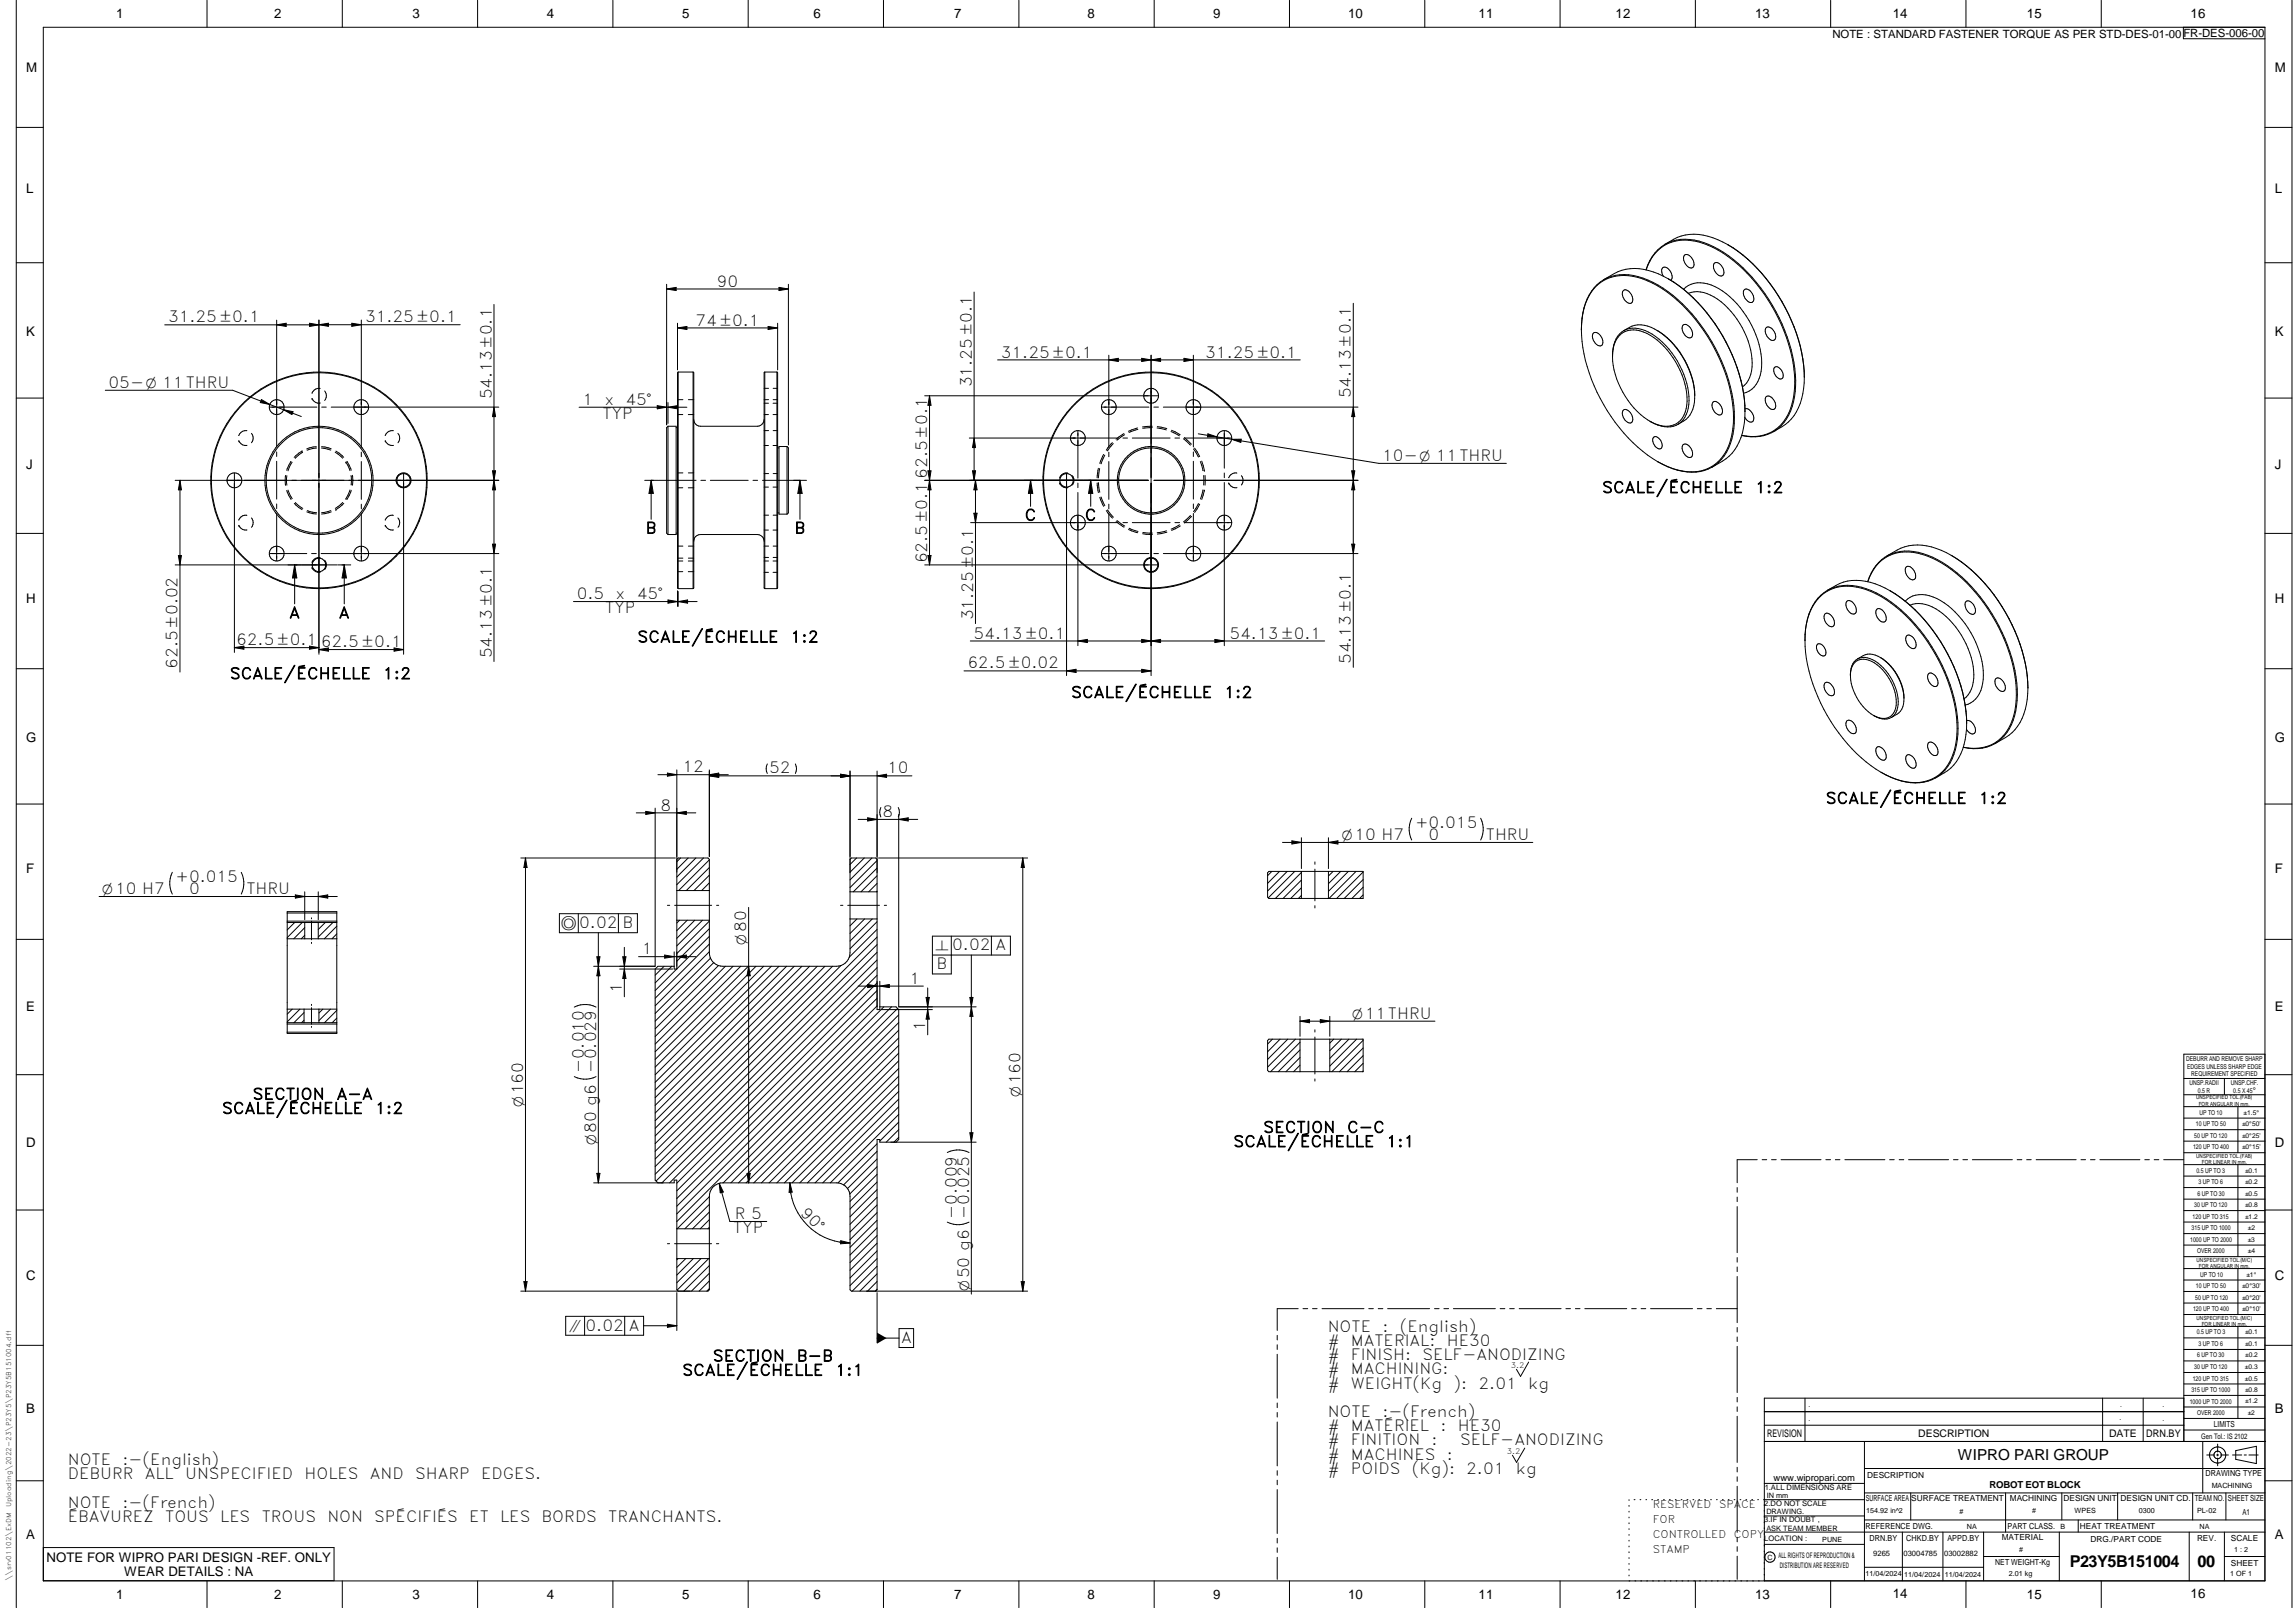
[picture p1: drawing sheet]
<svg xmlns="http://www.w3.org/2000/svg" width="848mm" height="594mm" viewBox="0 0 848 594" stroke-linecap="round" stroke-linejoin="round" font-family="sans-serif">
<defs><g id="words">
<g font-size="6">
<text x="764.8" y="578.9">P23Y5B151004</text>
<text x="812.1" y="578.9">00</text>
</g>
<g font-size="5.7">
<text x="264.9" y="105.9">90</text>
<text x="62.1" y="119.1">31.25±0.1</text>
<text x="134.9" y="119.1">31.25±0.1</text>
<text x="257" y="120.3">74±0.1</text>
<text x="369.9" y="132.1">31.25±0.1</text>
<text x="445.4" y="132.1">31.25±0.1</text>
<text x="40.1" y="143.3">05-O 11THRU</text>
<text x="359.1" y="143" transform="rotate(-90 359.1 143)">31.25±0.1</text>
<text x="181.7" y="147.6" transform="rotate(-90 181.7 147.6)">54.13±0.1</text>
<text x="215.2" y="149.6">1</text>
<text x="223.3" y="149.6">x</text>
<text x="231.1" y="149.6">45°</text>
<text x="499.2" y="147.2" transform="rotate(-90 499.2 147.2)">54.13±0.1</text>
<text x="222.7" y="154.8">TYP</text>
<text x="510.8" y="170.3">10-O 11THRU</text>
<text x="342.6" y="176.8" transform="rotate(-90 342.6 176.8)">62.5±0.1</text>
<text x="592" y="182.1">SCALE/ÉCHELLE</text>
<text x="648.6" y="182.1">1:2</text>
<text x="238.6" y="197.1">B</text>
<text x="293.6" y="197.1">B</text>
<text x="378.7" y="192.3">C</text>
<text x="400.9" y="192.3">C</text>
<text x="342.6" y="208.1" transform="rotate(-90 342.6 208.1)">62.5±0.1</text>
<text x="213.1" y="221.4">0.5</text>
<text x="227.5" y="221.4">x</text>
<text x="235.3" y="221.4">45°</text>
<text x="223.7" y="226.7">TYP</text>
<text x="106.8" y="228.4">A</text>
<text x="125.2" y="228.4">A</text>
<text x="359.6" y="229.2" transform="rotate(-90 359.6 229.2)">31.25±0.1</text>
<text x="87.3" y="238.4">62.5±0.1</text>
<text x="118.5" y="239.1">62.5±0.1</text>
<text x="235.5" y="237.3">SCALE/ÉCHELLE</text>
<text x="292.1" y="237.3">1:2</text>
<text x="359.8" y="235.9">54.13±0.1</text>
<text x="454.4" y="235.9">54.13±0.1</text>
<text x="181.7" y="243.2" transform="rotate(-90 181.7 243.2)">54.13±0.1</text>
<text x="499.2" y="245.3" transform="rotate(-90 499.2 245.3)">54.13±0.1</text>
<text x="65.6" y="247.1" transform="rotate(-90 65.6 247.1)">62.5±0.02</text>
<text x="84.9" y="250.9">SCALE/ÉCHELLE</text>
<text x="141.5" y="250.9">1:2</text>
<text x="357.5" y="247">62.5±0.02</text>
<text x="395.8" y="257.8">SCALE/ÉCHELLE</text>
<text x="452.4" y="257.8">1:2</text>
<text x="252.2" y="285.3">12</text>
<text x="284.2" y="285.8">52</text>
<text x="327.9" y="285.8">10</text>
<text x="244.1" y="299.5">8</text>
<text x="674.7" y="296.9">SCALE/ÉCHELLE</text>
<text x="731.2" y="296.9">1:2</text>
<text x="326.1" y="301.8">8</text>
<text x="522.9" y="305.8">+0.015</text>
<text x="527.9" y="310.3">0</text>
<text x="549.1" y="310.3">THRU</text>
<text x="64.9" y="325.8">+0.015</text>
<text x="69.9" y="330.3">0</text>
<text x="91.1" y="330.3">THRU</text>
<text x="214.1" y="342.8">0.02 B</text>
<text x="237.2" y="352.6">1</text>
<text x="351.9" y="351.1">0.02 A</text>
<text x="346.1" y="358.1">B</text>
<text x="336" y="363.4">1</text>
<text x="229.8" y="367" transform="rotate(-90 229.8 367)">1</text>
<text x="341.9" y="381.1" transform="rotate(-90 341.9 381.1)">1</text>
<text x="215.7" y="396.5" transform="rotate(-90 215.7 396.5)">-0.010</text>
<text x="220.3" y="396.5" transform="rotate(-90 220.3 396.5)">-0.029</text>
<text x="93.3" y="406.2">SECTION</text>
<text x="124.4" y="406.2">A-A</text>
<text x="82" y="411.5">SCALE/ÉCHELLE</text>
<text x="138.6" y="411.5">1:2</text>
<text x="466.8" y="418.5">SECTION</text>
<text x="497.8" y="418.5">C-C</text>
<text x="455.8" y="423.8">SCALE/ÉCHELLE</text>
<text x="512.3" y="423.8">1:1</text>
<text x="295.4" y="448.5" transform="rotate(45 295.4 448.5)">90°</text>
<text x="270.9" y="455.6">TYP</text>
<text x="271.5" y="450.4">R 5</text>
<text x="353.5" y="450.3" transform="rotate(-90 353.5 450.3)">-0.009</text>
<text x="216.4" y="491.6">0.02 A</text>
<text x="490.6" y="492">NOTE</text>
<text x="510.8" y="492">:</text>
<text x="517.3" y="492">(English)</text>
<text x="333" y="496.1">A</text>
<text x="490.6" y="497.2">#</text>
<text x="499.2" y="497.2">MATERIAL:</text>
<text x="534.7" y="497.2">HE30</text>
<text x="263.4" y="503">SECTION</text>
<text x="294.4" y="503">B-B</text>
<text x="490.6" y="502.5">#</text>
<text x="499.2" y="502.5">FINISH:</text>
<text x="525.6" y="502.5">SELF-ANODIZING</text>
<text x="252.1" y="508.2">SCALE/ÉCHELLE</text>
<text x="308.7" y="508.2">1:1</text>
<text x="490.6" y="507.7">#</text>
<text x="499.2" y="507.7">MACHINING:</text>
<text x="490.6" y="513">#</text>
<text x="499.2" y="513">WEIGHT(Kg</text>
<text x="537.2" y="513">):</text>
<text x="546.4" y="513">2.01</text>
<text x="564.7" y="513">kg</text>
<text x="490.6" y="523.5">NOTE</text>
<text x="510.8" y="523.5">:-(French)</text>
<text x="490.6" y="528.7">#</text>
<text x="490.6" y="534">#</text>
<text x="499.2" y="528.7">MATÉRIEL</text>
<text x="499.2" y="534">FINITION</text>
<text x="529" y="534">:</text>
<text x="532.3" y="528.7">:</text>
<text x="538.7" y="528.7">HE30</text>
<text x="539.6" y="534">SELF-ANODIZING</text>
<text x="490.6" y="539.2">#</text>
<text x="499.2" y="539.2">MACHINES</text>
<text x="534.7" y="539.2">:</text>
<text x="25.1" y="541.3">NOTE</text>
<text x="45.2" y="541.3">:-(English)</text>
<text x="490.6" y="544.5">#</text>
<text x="499.2" y="544.5">POIDS</text>
<text x="521.7" y="544.5">(Kg):</text>
<text x="541.9" y="544.5">2.01</text>
<text x="560.1" y="544.5">kg</text>
<text x="25.1" y="546.5">DEBURR</text>
<text x="53.5" y="546.5">ALL</text>
<text x="68.4" y="546.5">UNSPECIFIED</text>
<text x="112.5" y="546.5">HOLES</text>
<text x="136.7" y="546.5">AND</text>
<text x="153.4" y="546.5">SHARP</text>
<text x="177.8" y="546.5">EDGES.</text>
<text x="25.1" y="557">NOTE</text>
<text x="45.2" y="557">:-(French)</text>
<text x="25.1" y="562.3">ÉBAVUREZ</text>
<text x="61.1" y="562.3">TOUS</text>
<text x="81.4" y="562.3">LES</text>
<text x="96.7" y="562.3">TROUS</text>
<text x="121" y="562.3">NON</text>
<text x="138.3" y="562.3">SPÉCIFIÉS</text>
<text x="173.4" y="562.3">ET</text>
<text x="184.8" y="562.3">LES</text>
<text x="200.2" y="562.3">BORDS</text>
<text x="224.8" y="562.3">TRANCHANTS.</text>
</g>
<text font-size="5.6" x="723.5" y="539.3">WIPRO PARI GROUP</text>
<g font-size="5.4">
<text x="495.8" y="310.3">O10 H7</text>
<text x="37.8" y="330.3">O10 H7</text>
<text x="207.4" y="342.8">a</text>
<text x="275.8" y="349.1" transform="rotate(-90 275.8 349.1)">O80</text>
<text x="345.7" y="351.1">n</text>
<text x="499.6" y="376.4">O11THRU</text>
<text x="377.1" y="405.3" transform="rotate(-90 377.1 405.3)">O160</text>
<text x="193.3" y="408.9" transform="rotate(-90 193.3 408.9)">O160</text>
<text x="220.3" y="423.2" transform="rotate(-90 220.3 423.2)">O80 g6</text>
<text x="358.1" y="476.9" transform="rotate(-90 358.1 476.9)">O50 g6 -0.025</text>
<text x="210.3" y="491.6">i</text>
</g>
<g font-size="4.9">
<text x="42.9" y="6.6">1</text>
<text x="101.3" y="6.7">2</text>
<text x="152.5" y="6.7">3</text>
<text x="202.1" y="6.7">4</text>
<text x="252.1" y="6.7">5</text>
<text x="300.6" y="6.7">6</text>
<text x="352.6" y="6.7">7</text>
<text x="401.9" y="6.7">8</text>
<text x="448.4" y="6.7">9</text>
<text x="498.1" y="6.7">10</text>
<text x="546.4" y="6.7">11</text>
<text x="597" y="6.7">12</text>
<text x="648.5" y="6.6">13</text>
<text x="699.4" y="6.6">14</text>
<text x="749" y="6.7">15</text>
<text x="809.5" y="6.6">16</text>
<text x="9.7" y="26.7">M</text>
<text x="840.6" y="26.7">M</text>
<text x="9.7" y="71.4">L</text>
<text x="840.6" y="71.4">L</text>
<text x="9.7" y="124.2">K</text>
<text x="840.6" y="124.2">K</text>
<text x="9.7" y="173.4">J</text>
<text x="840.6" y="173.4">J</text>
<text x="9.7" y="222.7">H</text>
<text x="840.6" y="222.7">H</text>
<text x="9.7" y="274.3">G</text>
<text x="840.6" y="274.3">G</text>
<text x="9.7" y="322.6">F</text>
<text x="840.6" y="322.6">F</text>
<text x="9.7" y="373.3">E</text>
<text x="840.6" y="373.3">E</text>
<text x="9.7" y="423.8">D</text>
<text x="840.6" y="423.8">D</text>
<text x="9.7" y="472.8">C</text>
<text x="840.6" y="472.8">C</text>
<text x="9.7" y="522.1">B</text>
<text x="840.6" y="522.1">B</text>
<text x="9.7" y="568.7">A</text>
<text x="840.6" y="568.7">A</text>
<text x="17.2" y="577">NOTE FOR WIPRO PARI DESIGN -REF. ONLY</text>
<text x="45.9" y="582.3">WEAR DETAILS : NA</text>
<text x="42.9" y="590.6">1</text>
<text x="101.3" y="590.7">2</text>
<text x="152.5" y="590.7">3</text>
<text x="202.1" y="590.7">4</text>
<text x="252.1" y="590.7">5</text>
<text x="300.6" y="590.7">6</text>
<text x="352.6" y="590.7">7</text>
<text x="401.9" y="590.7">8</text>
<text x="448.4" y="590.7">9</text>
<text x="498.1" y="590.7">10</text>
<text x="546.4" y="590.7">11</text>
<text x="597" y="590.7">12</text>
<text x="648.5" y="590.6">13</text>
<text x="699.4" y="590.5">14</text>
<text x="749" y="590.7">15</text>
<text x="809.5" y="590.5">16</text>
</g>
<text font-size="4.2" x="677.1" y="13.9">NOTE : STANDARD FASTENER TORQUE AS PER STD-DES-01-00FR-DES-006-00</text>
<g font-size="3.9">
<text x="653" y="530.9">REVISION</text>
<text x="708.9" y="530.9">DESCRIPTION</text>
<text x="779.4" y="530.9">DATE</text>
<text x="793.1" y="530.9">DRN.BY</text>
<text x="610.8" y="557.1">RESERVED</text>
<text x="635.2" y="557.1">SPACE</text>
<text x="610.8" y="562.7">FOR</text>
<text x="610.8" y="568.3">CONTROLLED</text>
<text x="640.7" y="568.3">COPY</text>
<text x="610.8" y="573.8">STAMP</text>
</g>
<text font-size="3.6" x="735.2" y="549.8">ROBOT EOT BLOCK</text>
<text font-size="3.5" x="655.4" y="547.1">www.wipropari.com</text>
<g font-size="3.1">
<text x="818.1" y="527.3">LIMITS</text>
<text x="815" y="545.5">DRAWING TYPE</text>
<text x="690" y="546.1">DESCRIPTION</text>
<text x="689.5" y="554.6">SURFACE AREA</text>
<text x="706.2" y="554.6">SURFACE TREATMENT</text>
<text x="742.7" y="554.6">MACHINING</text>
<text x="762.5" y="554.6">DESIGN UNIT</text>
<text x="783.6" y="554.6">DESIGN UNIT CD.</text>
<text x="811" y="554.4">TEAM NO.</text>
<text x="823.3" y="554.5">SHEET SIZE</text>
<text x="828.6" y="559.9">A1</text>
<text x="689.4" y="564.9">REFERENCE DWG.</text>
<text x="690.8" y="569.3">DRN.BY</text>
<text x="704.4" y="569.2">CHKD.BY</text>
<text x="719.6" y="569.3">APPD.BY</text>
<text x="739.7" y="569.1">MATERIAL</text>
<text x="741.8" y="564.7">PART CLASS.</text>
<text x="768.6" y="564.7">HEAT TREATMENT</text>
<text x="772.5" y="569.7">DRG./PART CODE</text>
<text x="811.9" y="569.3">REV.</text>
<text x="824.4" y="569.4">SCALE</text>
<text x="737.3" y="578">NET WEIGHT-Kg</text>
<text x="824.4" y="578.5">SHEET</text>
</g>
<text font-size="3" x="832.4" y="403.9">°</text>
<g font-size="2.8">
<text x="558.3" y="505.4">3.2</text>
<text x="813.4" y="531.5">Gen Tol.: IS 2102</text>
<text x="556.9" y="537.2">3.2</text>
<text x="652.1" y="550.4">1.ALL DIMENSIONS ARE</text>
<text x="652" y="556.4">2.DO NOT SCALE</text>
<text x="652" y="562.5">3.IF IN DOUBT ,</text>
<text x="652" y="569.2">LOCATION :</text>
<text x="657.2" y="575.8">ALL RIGHTS OF REPRODUCTION &amp;</text>
<text x="692.2" y="575">9265</text>
<text x="703.4" y="574.9">03004785</text>
<text x="718.4" y="575">03002882</text>
<text x="657.7" y="579.2">DISTRIBUTION ARE RESERVED</text>
</g>
<g font-size="2.7">
<text x="817.3" y="549.9">MACHINING</text>
<text x="652.9" y="553.5">IN mm</text>
<text x="652.7" y="559.5">DRAWING.</text>
<text x="689.6" y="559.1">154.92 in^2</text>
<text x="724.1" y="559.2">#</text>
<text x="751" y="559.1">#</text>
<text x="766.6" y="559">WPES</text>
<text x="790.3" y="558.8">0300</text>
<text x="811.9" y="558.8">PL-02</text>
<text x="652.7" y="565.5">ASK TEAM MEMBER</text>
<text x="673.4" y="569.6">PUNE</text>
<text x="726.8" y="564.9">NA</text>
<text x="761.4" y="564.9">B</text>
<text x="812.8" y="564.9">NA</text>
<text x="746.1" y="573.2">#</text>
<text x="825.6" y="573.4">1 : 2</text>
<text x="653.1" y="576.3">C</text>
<text x="689.4" y="582.4">11/04/2024</text>
<text x="703.7" y="582.5">11/04/2024</text>
<text x="718.7" y="582.6">11/04/2024</text>
<text x="742.3" y="582.2">2.01 kg</text>
<text x="824.1" y="582.4">1 OF 1</text>
</g>
<g font-size="2.5">
<text x="807.8" y="392">DEBURR AND REMOVE SHARP</text>
<text x="808.2" y="394.8">EDGES UNLESS SHARP EDGE</text>
<text x="809.1" y="400.9">UNSP.RADII</text>
<text x="809.8" y="397.6">REQUIREMENT SPECIFIED</text>
<text x="824.4" y="400.7">UNSP.CHF.</text>
<text x="812.2" y="403.6">0.5 R</text>
<text x="825.3" y="403.9">0.5 X 45</text>
<text x="812.8" y="411.8">UP TO 10</text>
<text x="829.1" y="411.9">±1.5°</text>
<text x="811.4" y="416.1">10 UP TO 50</text>
<text x="828.5" y="416.1">±0°50'</text>
<text x="810.4" y="424.5">120 UP TO 400</text>
<text x="810.9" y="420.3">50 UP TO 120</text>
<text x="828.5" y="424.5">±0°15'</text>
<text x="828.5" y="420.3">±0°25'</text>
<text x="811.7" y="433.2">0.5 UP TO 3</text>
<text x="812.5" y="437.5">3 UP TO 6</text>
<text x="829.6" y="437.4">±0.2</text>
<text x="829.6" y="433.2">±0.1</text>
<text x="812" y="441.7">6 UP TO 30</text>
<text x="829.6" y="441.7">±0.5</text>
<text x="810.9" y="445.9">30 UP TO 120</text>
<text x="829.6" y="446">±0.8</text>
<text x="809.9" y="454.4">315 UP TO 1000</text>
<text x="810.3" y="450.2">120 UP TO 315</text>
<text x="829.6" y="450.2">±1.2</text>
<text x="830.7" y="454.4">±2</text>
<text x="809.4" y="458.7">1000 UP TO 2000</text>
<text x="830.6" y="458.7">±3</text>
<text x="811.9" y="463">OVER 2000</text>
<text x="830.7" y="463">±4</text>
<text x="813.1" y="471.6">UP TO 10</text>
<text x="830.1" y="471.6">±1°</text>
<text x="811.4" y="475.9">10 UP TO 50</text>
<text x="828.5" y="475.9">±0°30'</text>
<text x="810.4" y="484.4">120 UP TO 400</text>
<text x="811.2" y="480.1">50 UP TO 120</text>
<text x="828.5" y="484.4">±0°10'</text>
<text x="828.5" y="480.1">±0°20'</text>
<text x="811.7" y="493">0.5 UP TO 3</text>
<text x="812.4" y="497.2">3 UP TO 6</text>
<text x="829.6" y="497.3">±0.1</text>
<text x="829.6" y="493">±0.1</text>
<text x="811.9" y="501.5">6 UP TO 30</text>
<text x="829.6" y="501.5">±0.2</text>
<text x="810.8" y="505.8">30 UP TO 120</text>
<text x="829.6" y="505.8">±0.3</text>
<text x="809.8" y="514.3">315 UP TO 1000</text>
<text x="810.3" y="510.1">120 UP TO 315</text>
<text x="829.6" y="510">±0.5</text>
<text x="829.6" y="514.3">±0.8</text>
<text x="668.4" y="519.9">.</text>
<text x="783.5" y="520">.</text>
<text x="799.1" y="519.9">.</text>
<text x="809.2" y="518.5">1000 UP TO 2000</text>
<text x="829.6" y="518.5">±1.2</text>
<text x="668.4" y="524.9">.</text>
<text x="783.3" y="524.8">.</text>
<text x="799.1" y="524.8">.</text>
<text x="811.9" y="522.8">OVER 2000</text>
<text x="830.6" y="522.7">±2</text>
</g>
<g font-size="2.4">
<text x="4.1" y="556.9" transform="rotate(-90 4.1 556.9)">Uploading\2022-23\P23Y5\P23Y5B151004.dft</text>
<text x="4.1" y="584.1" transform="rotate(-90 4.1 584.1)">\\srv01102\ExDM</text>
</g>
<g font-size="2.1">
<text x="811.5" y="406.1">UNSPECIFIED TOL.(FAB)</text>
<text x="812.5" y="408.5">FOR ANGULAR IN mm.</text>
<text x="811.6" y="427.7">UNSPECIFIED TOL.(FAB)</text>
<text x="813.6" y="430.1">FOR LINEAR IN mm.</text>
<text x="811.7" y="466.1">UNSPECIFIED TOL.(M/C)</text>
<text x="812.5" y="468.5">FOR ANGULAR IN mm.</text>
<text x="811.7" y="487.6">UNSPECIFIED TOL.(M/C)</text>
<text x="813.6" y="489.9">FOR LINEAR IN mm.</text>
</g>
</g></defs>
<g fill="none" stroke="#000" stroke-width=".37">
<path d="M6 .1v593.9M16 10.1h821v573.9l-821 .1zM76.5 .1v10M126.5 .1v10M176.5 .1v10M226.5 .1v10M276.5 .1v10M326.5 .1v10M376.5 .1v10M426.5 .1v10M476.5 .1v10M526.5 .1v10"/>
<path d="M576.5 .1v10M626.5 .1v10M676.5 .1v10M726.5 .1v10M776.5 .1v10M806.8 10.1v4.2l30.2 .1M847 .1v593.9M6 47.1h10M837 47.1h10M6 97.1h10M608.3 99.7a14.8 14.8 0 0 1 19.1-10.4 44.7 44.7 0 0 1 23.1 17.4 59.1 59.1 0 0 1 12.7 36.5 19.1 19.1 0 0 1-8.2 16.2 15.6 15.6 0 0 1-11.4 1.4M615.3 90.3a18.3 18.3 0 0 1 19.5-1.7l3.7 1.8"/>
<path d="M615.3 90.3a18.7 18.7 0 0 1 17.9 .8 58.8 58.8 0 0 1 25.3 28.6 47.8 47.8 0 0 1 4.3 28.7 15 15 0 0 1-17.5 12.8l-1.7-.3M615.3 90.3a15.9 15.9 0 0 0-7.1 9.4M622.5 94.2a2.71 2.71 0 0 1 3.3 2.3l.1 .6a1.33 1.33 0 0 1-.5 1.8 1.33 1.33 0 0 1-1.7-.4 3.3 3.3 0 0 1-1.2-4.3zM633.6 97.2a2.71 2.71 0 0 1 3.3 2.2l.1 .7a1.33 1.33 0 0 1-.5 1.7 1.33 1.33 0 0 1-1.8-.4 3.3 3.3 0 0 1-1.1-4.2zM638.5 90.4l2 1.2M638.5 90.4l3.8 2.5M642.2 92.8l3.7 3M644 94.2l3.7 3.3M647.6 97.4l3.5 3.6M649.3 99.1l3.4 3.9 3 4.1M837 97.1h10M102.2 118.3v46.8"/>
<path d="M114.4 119.4l7 1.2v-1.2l-7 1.2zM117.9 118.2v123.5M130 119.4l3.5 .6-3.5 .6zM133.5 118.2v47M170.1 120h-109.2M182.5 112.5v131.9M246.3 106.8l3.6-.6v1.2zM246.3 105v51.9M246.3 106.8h45M250.4 119.4v17.3M287.4 119.4v17.3M287.9 106.2l3.4 .6-3.4 .6z"/>
<path d="M291.3 105v59.4M360 107.9v69.6M500.1 112.1v134.4M584.5 119.8a19.9 19.9 0 0 1 6.9-15.4 17.2 17.2 0 0 1 17.4-.6 54.1 54.1 0 0 1 24.8 25.1 52.7 52.7 0 0 1 6.7 29.5 17.3 17.3 0 0 1-9.3 14.7 15.7 15.7 0 0 1-9.5 .9M592.7 103.3a18 18 0 0 1 16.3 .2 54.1 54.1 0 0 1 23.7 22.9 54.5 54.5 0 0 1 8 32 18 18 0 0 1-8 14.2M592.7 103.3a18.2 18.2 0 0 0-8.1 14.2l-.2 4.3M599.9 107.3a2.61 2.61 0 0 1 3.3 2.3l.1 .6a1.34 1.34 0 0 1-.5 1.8 1.34 1.34 0 0 1-1.8-.5 3.3 3.3 0 0 1-1.1-4.2zM614.6 102l-.5-1.2a1.42 1.42 0 0 1 .5-2 1.42 1.42 0 0 1 2 .6 3.1 3.1 0 0 1 .8 4.1M616.5 103l2.1 1.3M616.5 103a21.3 21.3 0 0 0-18.6-2.6l-5.2 2.9M616.5 103l3.9 2.5 5.4 4.6M620.2 105.5l1.9 1.3"/>
<path d="M622.1 106.8l1.8 1.6M622.1 106.9a9.5 9.5 0 0 1 11.6-1 34.2 34.2 0 0 1 17.3 29.8 9.6 9.6 0 0 1-6.7 9.6M623.9 108.4l3.6 3.4M623.9 108.4a11.2 11.2 0 0 1 10.8 2.1 31.1 31.1 0 0 1 12.7 25.1l-.4 2.6a8.6 8.6 0 0 1-3.1 4.8M627.4 111.8l1.8 1.9M629.1 113.6l3.2 4 3 4.3M630.7 115.6l4.5 6.3M644.6 107a2.63 2.63 0 0 1 3.3 2.3l.1 .6a1.32 1.32 0 0 1-.5 1.8 1.32 1.32 0 0 1-1.7-.5 3.3 3.3 0 0 1-1.2-4.2zM652.6 103l3.1 4.1M655.7 107.1l4 6.7M655.7 107.1a67.7 67.7 0 0 1 10.1 23.3M661 116.1a55.8 55.8 0 0 1 5.5 18.9"/>
<path d="M102.2 120l3.5-.6v1.2zM250.4 121.2l3.4-.6v1.2zM250.4 121.2h37M250.6 137.5l-.2 .2v79.5l.2 .3M250.6 137.5v80M250.6 137.5h5.5M256.1 137.5l.3 .2v79.5l-.3 .3M256.1 137.5v80M282.6 137.5l-.2 .2v79.5l.2 .3M282.6 137.5h4.5M282.6 137.5v80M283.8 120.6l3.6 .6-3.6 .6z"/>
<path d="M287.1 137.5l.3 .2v79.5l-.3 .3M287.1 137.5v80M368.6 133h111.9M409.7 133l3.6-.6v1.2zM409.7 131.2v34M421.9 132.4v1.2l7-1.2v1.2zM425.4 131.2v118.4M437.5 132.4l3.5 .6-3.5 .6zM441 131.2v33.9M584.4 121.6v.2M584.4 121.8a62.6 62.6 0 0 0 22.6 44.9l5.5 3.8M588.9 123a2.61 2.61 0 0 1 3.2 2.3l.2 .6a1.35 1.35 0 0 1-.5 1.8 1.35 1.35 0 0 1-1.8-.4 3.4 3.4 0 0 1-1.1-4.3z"/>
<path d="M595.9 131.3v.4M600 122.2a10.2 10.2 0 0 1 12.8 .1 31.1 31.1 0 0 1 13.4 24.9 9.9 9.9 0 0 1-6.2 9.6M600 122.2a10 10 0 0 0-4.1 9.7 29.9 29.9 0 0 0 15.5 24.6 7.8 7.8 0 0 0 11.9-6.9 29.6 29.6 0 0 0-14.8-26.5 8.1 8.1 0 0 0-11.2 2.4 10.9 10.9 0 0 0-1.4 4.9M600 122.2a11.1 11.1 0 0 1 11.8 2.1 31.2 31.2 0 0 1 12.3 25.1 8 8 0 0 1-7.9 8.3l-3.6-.7-3-1.4M612.3 122a30.5 30.5 0 0 1 14 24.2M622 120.1a2.85 2.85 0 0 1 3.4 2.8 1.35 1.35 0 0 1-.5 1.8 1.35 1.35 0 0 1-1.8-.4 3.4 3.4 0 0 1-1.1-4.2zM635.2 121.9a62.8 62.8 0 0 1 9.4 25.7M635.3 121.9a65.6 65.6 0 0 1 8.6 21M652.7 121a2.63 2.63 0 0 1 3.3 2.3l.1 .6a1.33 1.33 0 0 1-.5 1.7 1.33 1.33 0 0 1-1.8-.4 3.3 3.3 0 0 1-1.1-4.2zM655.7 135.8a1.55 1.55 0 0 1 2.4 .7l.8 1.7a1.24 1.24 0 0 1-.4 1.7 1.24 1.24 0 0 1-1.7-.5l-1.1-1.5-.3-1.2zM666.2 132.5l.5 4.7M666.7 137v2.4"/>
<path d="M666.7 139.2v.2M666.7 139.4a21.8 21.8 0 0 1-5.8 16.5l-2.4 1.8-3.2 1.8M6 147.1h10M38.9 144.2h47.1l25.3 9.7M91.2 159.1h-.2a2.8 2.8 0 0 0-2.8 1.8M96.6 147.6l3.1 1.8-3.5-.7zM99.6 150.4h17.5M104.8 151.4l3.5 .7-.4 1.1zM115.3 147.2a2.65 2.65 0 0 0 3.1 1.7M115.3 147.2h.1M118.3 143.5h-.3a2.69 2.69 0 0 0-2.7 1.8M118.9 150.4h1.7"/>
<path d="M120 144.4a2.75 2.75 0 0 1 0 3.6M145.4 159.1h-.3a2.69 2.69 0 0 0-2.7 1.8M182.5 150.4l.6 3.5h-1.1zM184.3 150.4h-61.9M214 150.5h39.8M242.9 149.9l3.4 .6-3.4 .5zM246.8 148.7v7.7M246.8 157.5l-.5 .5v39l.5 .5M246.8 157.5v40M246.8 157.5h3.1v40h-3.1M249.9 158h.5M250.4 153.2h1.9"/>
<path d="M250.4 149.9l-3.6 .6 3.6 .5M250.4 147.7h1.9M254.3 153.2h2.1M254.4 147.7h2M282.4 159.1h1.6M282.4 147.7h1.6M282.4 153.2h1.6M282.4 143.5h1.6M282.4 149h1.6M282.4 155a2.61 2.61 0 0 1-2.5 2.5h-21a2.53 2.53 0 0 1-2.5-2.5M285.7 153.2h1.7M285.7 149h1.7"/>
<path d="M285.7 159.1h1.7M285.7 147.7h1.7M285.7 143.5h1.7M343.5 146.2v62.5M343.5 146.2l.5 3.5h-1.1zM398.3 159.2v17.5M407.1 150.4h17.5M420.4 158.1l-3.4 1.2M420.5 158.6l-3.3 1.2M425.8 158l-3.5 .2M425.8 157.5l-3.6 .2M426.4 150.4h1.7"/>
<path d="M427.6 158.1l3.4 .7M427.7 157.6l3.5 .7M428 146.2h-86.3M432.7 159.4l3.1 1.6M432.9 159l3.2 1.6M452.4 159.2v13.8M500.1 150.4l.5 3.5h-1.1zM501.8 150.4h-71.9M599.9 151.5a2.79 2.79 0 0 1 3.4 2.9 1.34 1.34 0 0 1-.5 1.8 1.34 1.34 0 0 1-1.8-.5 3.3 3.3 0 0 1-1.1-4.2zM633.1 148.5a2.61 2.61 0 0 1 3.2 2.3l.2 .6a1.34 1.34 0 0 1-.5 1.8 1.34 1.34 0 0 1-1.8-.5 3.3 3.3 0 0 1-1.1-4.2zM643.9 142.9l.9 7M644.8 149.7v2.3"/>
<path d="M644.8 151.8v.2M644.8 151a3.4 3.4 0 0 1 3.2 4.2 1.32 1.32 0 0 1-1.1 .8 1.32 1.32 0 0 1-1.3-.7l-.8-1.1M644.8 152a21.8 21.8 0 0 1-5.8 16.5l-2.4 1.8-3.9 2.3M652.7 146.5a2.71 2.71 0 0 1 3.3 2.3l.1 .6a1.33 1.33 0 0 1-.5 1.8 1.33 1.33 0 0 1-1.8-.5 3.3 3.3 0 0 1-1.1-4.2zM837 147.1h10M64.7 177.5h119.6M66.5 177.5l.6 3.5h-1.2zM66.5 177.5v70.8M86.6 174.8v66.2M88.3 162.9h.1M88.3 162.9a2.67 2.67 0 0 0 3 1.6M92.9 160.1a2.69 2.69 0 0 1 0 3.5"/>
<path d="M102.2 167v1.7M102.2 170.4v14M105.5 175.6v3.7M106 175.7v3.5M107.5 170.5l-1.5 3.3M108 170.8l-1.6 3.1M111.6 166.6l-2.9 2.4M111.6 166.6h.1M111.8 167.1l-2.7 2.2M116.9 165l-3.6 .9M116.9 165.5l-3.4 .8M118.8 165.5l3.4 .8"/>
<path d="M118.8 165l3.6 .8M123.9 167.1l2.7 2.2M124.1 166.7l2.9 2.3M127.8 170.7h.1M127.8 170.8l1.5 3.1M128.2 170.4l1.6 3.3M129.7 175.7l.1 3.5M130.2 175.6v3.7M133.5 167v1.7M133.5 170.5v14M142.4 162.9a2.75 2.75 0 0 0 3 1.6M142.4 162.9h.1"/>
<path d="M147 160.1a2.62 2.62 0 0 1 .1 3.5M149.1 174.8v66.9M182 173.9h1.1l-.6 3.6zM182.5 177.5l.6 3.5h-1.1zM238.3 177.5h4.7M240.6 177.5l.8 4.8h-1.6zM240.6 177.5v14.4M243.2 177.5h14M250.4 174.7h1.9M254.4 174.7h2M259 177.5h1.7M262.5 177.5h14"/>
<path d="M278.3 177.5h1.7M281.8 177.5h16.2M282.4 175h1.6M282.4 180h1.6M282.4 164.6h1.6M285.7 180h1.7M285.7 164.6h1.7M285.7 175h1.7M287.4 165.5h.5M290.8 165v24.9M290.8 165l.5 .5v24l-.5 .4M290.8 165h-2.9v24.9h2.9"/>
<path d="M295.6 177.5l.8 4.8h-1.6zM295.6 177.5v14.4M341.7 177.5h82.6M342.9 173.9h1.1l-.5 3.6zM343.5 177.5l.5 3.5h-1.1zM358.2 161.8h54.9M359.4 173.9h1.1l-.5 3.6zM360 161.8l.5 3.6h-1.1zM360.5 177.5v52.9M360.5 177.5l.6 3.5h-1.2zM380.8 177.5l.8 4.8h-1.6zM380.8 177.5v9.6"/>
<path d="M391.6 178.5a2.67 2.67 0 0 0 3 1.7M391.6 178.5h.1M394.1 174.8v74.8M394.5 174.8a2.58 2.58 0 0 0-3 1.7M396.2 175.7a2.69 2.69 0 0 1 0 3.5M398.3 178.5v1.7M403.1 177.5l.7 4.8h-1.5zM403.1 177.5v9.6M405.4 178.4l.5 3.6M405.9 178.4l.5 3.5M405.9 178.4h.1M405.9 173l-.5 3.6"/>
<path d="M406.4 173.1l-.5 3.5M407.8 167.9l-1.4 3.3M408.3 168.1l-1.4 3.3M409.7 167v1.7M409.7 170.5v14M411.1 163.5l-2.3 2.8M411.4 163.9l-2.2 2.7M415 161.8h1.6M415.3 160.2l-2.9 2.1M415.6 160.6l-2.9 2M418.4 161.8h14M426.4 177.5h75.4"/>
<path d="M434.2 161.8h1.7M437.3 162.1l2.6 2.4M437.6 161.7l2.7 2.4M441 167v1.7M441 170.4v14M441 165.9l1.8 3M441.5 165.6l1.8 3.1M442.8 160.3l12.4 2M443.6 170.5l.9 3.3M444.1 170.3l1 3.5M444.5 173.8v.1M444.8 175.7v3.5"/>
<path d="M445.1 173.8h.1M445.3 175.6v3.6M446.4 160.3l3.3 1.1h-3.5zM452.4 174.8v1.7M452.4 178.3v60.2M454.1 178.5a2.75 2.75 0 0 0 3 1.7M454.1 178.5h.1M455 161.8h-17.3M455.2 162.3h3.5l-.2 1.1zM455.2 162.3l54.4 8.9h47M457.1 174.8a2.58 2.58 0 0 0-3 1.7M458.7 175.7a2.69 2.69 0 0 1 0 3.5"/>
<path d="M499.5 173.9h1.1l-.5 3.6zM500.1 177.5l.5 3.5h-1.1zM611 161.7a1.55 1.55 0 0 1 2.4 .6l.8 1.7a1.24 1.24 0 0 1-.5 1.8 1.24 1.24 0 0 1-1.7-.5l-1-1.6-.3-1.1zM612.5 170.5l5.7 2.7M612.5 170.5l3.7 1.8 3.8 1.4M622 164.3a2.61 2.61 0 0 1 3.3 2.2l.1 .6a1.35 1.35 0 0 1-.5 1.8 1.35 1.35 0 0 1-1.8-.4 3.4 3.4 0 0 1-1.1-4.2zM632.7 172.6a16.1 16.1 0 0 1-12.9 1M6 197.1h10M88.3 194.1h.1M88.3 194.1a2.67 2.67 0 0 0 3 1.7M91.2 190.4a2.58 2.58 0 0 0-3 1.8M92.9 191.3a2.69 2.69 0 0 1 0 3.5"/>
<path d="M102.2 186.2v1.7M102.2 189.7v17.4M106 181.2l1.6 3.3M106.4 181.1l1.6 3.1M108.8 186l2.8 2.3M109.1 185.7l2.8 2.1M113.4 189.1l3.5 .8M113.5 188.6l3.5 .8M122.3 188.6l-3.5 .8M122.4 189.1l-3.6 .8M124.1 188.3h.1M126.7 185.6l-2.8 2.2"/>
<path d="M127 186l-2.9 2.3M127.8 184.2h.1M129.3 181l-1.5 3.2M129.8 181.1l-1.6 3.4M133.5 186.3v1.7M133.5 189.8v17.3M142.4 194.1a2.75 2.75 0 0 0 3 1.7M142.4 194.1h.1M145.4 190.4a2.58 2.58 0 0 0-3 1.8M147 191.3a2.62 2.62 0 0 1 .1 3.5M249.9 197h.5M250.4 180.2h1.9"/>
<path d="M254.3 180.2h2.1M256.4 200a2.46 2.46 0 0 1 2.5-2.5h21a2.53 2.53 0 0 1 2.5 2.5M282.4 190.3h1.6M282.4 195.8h1.6M285.7 195.8h1.7M285.7 190.3h1.7M287.4 189.5h.5M358.7 193.1h54.4M359.9 189.6h1.2l-.6 3.5zM398.3 181.9v56.6M406.4 183.8l1.4 3.3M406.9 183.6l1.4 3.2"/>
<path d="M408.8 188.6l2.3 2.8M409.2 188.4l2.2 2.7M409.7 186.3v1.7M409.7 189.8v17.3M412.5 192.7l2.9 2.1M412.7 192.3l2.9 2.1M415 193.1h1.6M417 195.6l3.4 1.2M417.2 195.2l3.3 1.1M418.4 193.1h14M422.2 197.2l3.6 .2M422.3 196.7l3.5 .2"/>
<path d="M431 196.1l-3.4 .7M431.2 196.6l-3.5 .7M434.2 193.1h1.7M435.9 193.9l-3.1 1.6M436.2 194.3l-3.3 1.7M439.9 190.5l-2.6 2.3M440.3 190.8l-2.6 2.4M441 186.2v1.7M441 189.7v17.4M442.9 186.1l-1.8 2.9M443.3 186.3l-1.8 3M444.5 181l-.9 3.4"/>
<path d="M445.1 181.1h.1M445.1 181.1l-1 3.4M455 193.1h-17.3M837 197.1h10M64.7 208.7h59.8M65.9 205.2h1.2l-.6 3.5zM99.6 204.5h13.8M108.9 208.7l.8 4.8h-1.6zM108.9 208.7v14.4M115.1 204.5h1.8M115.3 209.7a2.75 2.75 0 0 0 3.1 1.7M115.3 209.7h.1"/>
<path d="M118.3 206h-.3a2.6 2.6 0 0 0-2.7 1.8M118.7 204.5h65.6M120 207a2.69 2.69 0 0 1 0 3.4M124.8 208.7h4.8M127.2 208.7l.8 4.8h-1.6zM127.2 208.7v14.4M182 201h1.1l-.6 3.5zM250.4 207.3h1.9M250.4 211.2h1.9M250.4 201.8h1.9M250.4 206.2h1.9M250.4 218.3v5.7"/>
<path d="M250.6 218.5v5.5M250.6 217.5h5.5M254.3 207.3h2.1M254.3 211.2h2.1M254.4 201.8h2M254.4 206.2h2M282.4 206h1.6M282.4 211.5h1.6M282.4 201.8h1.6M282.4 207.3h1.6M282.6 217.5h4.5M285.7 211.5h1.7"/>
<path d="M285.7 207.3h1.7M285.7 206h1.7M285.7 201.8h1.7M341.7 208.7h86.3M342.9 205.2h1.1l-.5 3.5zM407.1 204.5h17.5M426.4 204.5h1.7M499.5 201h1.1l-.5 3.5zM501.8 204.5h-71.9M675.3 218.1a17.1 17.1 0 0 1 12.3-3.6 26.3 26.3 0 0 1 10.9 3.8M675.3 218.1a18.2 18.2 0 0 1 16.3 .1 55 55 0 0 1 24.9 25.3 53.8 53.8 0 0 1 6.8 29.7 18 18 0 0 1-8 14.2M675.3 218.1a18.3 18.3 0 0 0-8.1 14.2l-.2 4.3"/>
<path d="M690.2 214.9a14.9 14.9 0 0 1 18.6-10.9 43.4 43.4 0 0 1 23 16.5 62 62 0 0 1 13.7 36.2 21.2 21.2 0 0 1-7 17.2l-1.3 .8M690.2 214.9a14.9 14.9 0 0 1 19.6-10.2 44.1 44.1 0 0 1 21.5 15.7 60.8 60.8 0 0 1 13.8 36.4 20.6 20.6 0 0 1-7.3 17.2 15.6 15.6 0 0 1-12.3 2.1M698.5 218.3l2 1.2M698.5 218.3l.1 .1M700.3 219.4l2 1.4M704.3 209.6a1.68 1.68 0 0 1 2.5 .6 2.62 2.62 0 0 1 .4 4 3.4 3.4 0 0 1-2.9-4.6zM721.1 205.2a21.3 21.3 0 0 0-18.7-2.7l-5.2 2.9M721.1 205.2a56.6 56.6 0 0 1 20 21.1M721.1 205.2l3.8 2.5M726.6 209a61.3 61.3 0 0 1 13.1 15.1M86.6 239.3l3.5-.6v1.2zM86.6 239.3h31.3"/>
<path d="M114.4 238.7l3.5 .6-3.5 .6zM117.9 240h31.2M117.9 240l3.5-.6v1.2zM145.6 239.4l3.5 .6-3.5 .6zM211.9 222.2h45.7M246.8 221.7l3.6 .5-3.6 .6zM250.6 222.2l3.5-.5v1.1zM358.6 236.8h130.9M398.3 236.8l3.5-.6v1.2zM421.9 236.2v1.2l7-1.2v1.2zM448.9 236.2l3.5 .6-3.5 .6zM667 236.6a61.5 61.5 0 0 0 14.1 36.2 52.4 52.4 0 0 0 14 12.5"/>
<path d="M667 236.4v.2M667 234.5a19 19 0 0 1 8.2-16.1 18 18 0 0 1 16.2 .2 54.6 54.6 0 0 1 24.8 25.1 53.4 53.4 0 0 1 6.8 29.5 17.5 17.5 0 0 1-9.4 14.8 18.4 18.4 0 0 1-14.8-.9M671.7 237.9a2.92 2.92 0 0 1 2.5 4.4 2.9 2.9 0 0 1-2.5-4.4zM674.3 226.9a1.63 1.63 0 0 1 2.5 .6 2.67 2.67 0 0 1 .4 4 3.4 3.4 0 0 1-2.9-4.6zM682.4 222.2a1.91 1.91 0 0 1 2.9 1.2l.7 1.9a1.36 1.36 0 0 1-.9 1.6 1.36 1.36 0 0 1-1.7-.8l-.8-1.1-.4-1.2zM693.4 225.2a1.91 1.91 0 0 1 3 1.2l.6 1.9a1.36 1.36 0 0 1-.9 1.6 1.36 1.36 0 0 1-1.7-.8l-.8-1.1-.4-1.3zM702.1 220.7l2 1.5M704 222.1l3.7 3.2 5 5.5M704 222.1a9.7 9.7 0 0 1 11.7-1 34.4 34.4 0 0 1 17.2 29.9 9.7 9.7 0 0 1-6.7 9.6l-.4-2.4M704.8 234.7a3.3 3.3 0 0 1 3.1 4.4 1.45 1.45 0 0 1-2.4-.2 3.1 3.1 0 0 1-.7-4.2zM714.2 232.8l1.5 2.2M715.7 235l1.5 2.1"/>
<path d="M715.7 235l-4.7-6.1-5.2-5.3a12.2 12.2 0 0 1 12.1 3.1 31.2 31.2 0 0 1 11.5 24 10.1 10.1 0 0 1-3.6 7.5M717.1 237.1l4.9 9.2M717.2 237.1l2.6 4.5 2.2 4.7M726.7 222.1a3.2 3.2 0 0 1 3.3 3.3 1.25 1.25 0 0 1-.6 1.5 1.25 1.25 0 0 1-1.5-.3 3.7 3.7 0 0 1-1.5-4.2zM741.1 226.3l1.3 2.3M742.4 228.6a61 61 0 0 1 6.4 18.9M742.4 228.6a60.1 60.1 0 0 1 6.7 21.2M6 247.1h10M356.2 247.9h69.2M394.1 247.9l3.5-.6v1.2zM421.9 247.3l3.5 .6-3.5 .6zM674.3 252.4a1.68 1.68 0 0 1 2.5 .7 2.62 2.62 0 0 1 .4 3.9 3.4 3.4 0 0 1-2.9-4.6z"/>
<path d="M683.8 249.6a6.2 6.2 0 0 1 3.5-6.5 9.2 9.2 0 0 1 8.7 3.7 18.1 18.1 0 0 1 5.3 14.6 5.4 5.4 0 0 1-2.4 3.7M686.4 243.5a7 7 0 0 1 9.6 .2 18.9 18.9 0 0 1 7.4 16.4 6.3 6.3 0 0 1-4.5 5M694.9 243a18.8 18.8 0 0 1 8.7 14.9M712.6 249a1.67 1.67 0 0 1 2.5 .6 2.71 2.71 0 0 1 .3 4 3.5 3.5 0 0 1-2.8-4.6zM722 246.3l2.6 7.1 1.2 4.7 .7 4.7M722 246.3l2.6 7.2 1.2 4.7M737.4 250.8a1.68 1.68 0 0 1 2.6 .7 2.62 2.62 0 0 1 .3 3.9 3.4 3.4 0 0 1-2.9-4.6zM749.1 249.6l.2 2.4M749.3 251.8l.1 2.4M749.4 254.2a21.4 21.4 0 0 1-7 17.5l-5.2 3M749.4 254v.2M837 247.1h10"/>
<path d="M682.4 266.4a1.91 1.91 0 0 1 2.9 1.2l.7 1.9a1.36 1.36 0 0 1-.9 1.6 1.36 1.36 0 0 1-1.7-.8l-.8-1.1-.4-1.2zM692.4 264.4a5.2 5.2 0 0 0 7.4-1 13.1 13.1 0 0 0-1.7-12.7 13.5 13.5 0 0 0-9.4-7.2 4.8 4.8 0 0 0-4.9 5.4 18 18 0 0 0 10.8 16.5l.9 .2a4.8 4.8 0 0 0 3.4-.5M693.7 276a3.3 3.3 0 0 1 3.2 4.3 1.45 1.45 0 0 1-2.5-.2 3.1 3.1 0 0 1-.7-4.1zM704.8 278.9a3.3 3.3 0 0 1 3.1 4.4 1.43 1.43 0 0 1-2.4-.3 3 3 0 0 1-.7-4.1zM712.6 274.5a1.91 1.91 0 0 1 2.9 1.2l.7 1.9a1.36 1.36 0 0 1-1 1.6 1.36 1.36 0 0 1-1.6-.8l-.8-1.1-.5-1.2zM726.5 262.7l.2 2.4M726.7 264.9v2.4M726.7 266.3a3.3 3.3 0 0 1 2.9 4.6 1.9 1.9 0 0 1-2.6-.9l-.3-.5M726.7 267.3a21.9 21.9 0 0 1-5.8 16.5l-5.6 3.6M726.7 267v.3M737.2 274.7a15.5 15.5 0 0 1-11.7 1.4M6 297.1h10"/>
<path d="M238.6 299.8l3.5 .5-3.5 .6zM242.1 298.6v58.4M243.1 286.2h26M246.6 285.6l3.5 .6-3.5 .6zM250.1 284.4v73.6h-1v-6.3M262.1 286.6l3.5 .6v-1.6l-3.5 .6 3.5 .6M262.1 284.4v32M262.1 286.6h74.9M265.6 286l-3.5 .6M283.5 282.2a3.9 3.9 0 0 0 0 3.6M293.9 282.2a3.9 3.9 0 0 1 0 3.5M310.6 286l3.5 .6-3.5 .6z"/>
<path d="M314.1 284.9v67.1a5 5 0 0 1-3.3 4.7M324.1 284.9v88.1h1v-10.5M324.1 286.6l3.5-.6v1.2zM325.5 298.3a3.9 3.9 0 0 0 0 3.5M331.9 298.3a3.9 3.9 0 0 1 0 3.5M695.1 285.3l2 1.1M695.1 285.3a21.4 21.4 0 0 0 18.8 2.8l1.4-.7M837 297.1h10M192.4 317h57.2M194.2 317v160M194.2 317l.6 3.5h-1.2zM235.1 300.3h22"/>
<path d="M250.1 300.3l3.5-.5v1.1zM250.1 317.5l.5-.5h11l.5 .5v34.5a4.9 4.9 0 0 0 5 5h42l1.7-.3M251.5 317l-1.4 1.3M254.3 317l-4.2 4.2M257.1 317l-7 7M260 317l-9.9 9.9M262.1 317.7l-11.3 11.3M316.5 317l-2.4 2.4M317.1 302.7h22M319.4 317l-5.3 5.2M320.6 302.1l3.5 .6-3.5 .6zM322.2 317l-8.1 8.1"/>
<path d="M324.1 317.9l-10 10M324.1 317.5l-.5-.5h-9l-.5 .5M324.7 317h55M332.1 300.9v71M332.1 302.7l3.5-.6v1.2zM378 317l.5 3.5h-1.1zM378 317v160M473.9 311.2h92.5M477.4 310.6l3.5 .6-3.5 .6zM480.9 309.5v11.4M485.9 318.4v.9M490.9 311.2l3.5-.6v1.2z"/>
<path d="M490.9 309.5v11.4M521.7 302.3a9 9 0 0 0 0 8M547.2 302.3a9 9 0 0 1 0 8M36.6 331.2h88M63.7 322.3a9 9 0 0 0 0 8M89.2 322.3a9 9 0 0 1 0 8M106.1 337.3h18.4M106.1 336.8h18.4v45h-18.4zM109.1 330.6l3.5 .6-3.5 .6zM112.6 329.5v10.3M115.1 339.1v.4M117.6 331.2l3.5-.6v1.2z"/>
<path d="M117.6 329.5v10.3M206.7 337.6h28.8v7h-28.8zM213.7 337.6v7M228.5 337.6v7M246.6 334.5h.9M249.3 334.5h13.7M250.1 329h12M250.1 340h12M251.1 340l-1 1M254 340l-3.9 3.8M256.8 340l-6.7 6.7M259.6 340l-9.5 9.5"/>
<path d="M262.1 326.2l-2.8 2.8M262.1 323.3l-5.6 5.7M262.1 320.5l-8.5 8.5M264.8 334.5h.8M276.6 335.2v101.8M310.6 334.5h.9M313.3 334.5h11.7M314.1 329.5h10M314.1 339.5h10M316.7 339.5l-2.6 2.6M319.5 339.5l-5.4 5.4M322.3 339.5l-8.2 8.2"/>
<path d="M324.1 329.2l-.3 .3M324.1 326.4l-3.1 3.1M324.1 323.6l-5.9 5.9M324.1 320.7l-8.8 8.8M326.8 334.5h.8M468.9 321.9h34.8v10h-34.8l-.5-.5v-8.9zM470 321.9l-1.6 1.6M472.8 321.9l-4.4 4.4M475.7 321.9l-7.3 7.3M478.5 321.9l-9.8 9.8M480.9 325.2l-6.8 6.7M480.9 328l-3.9 3.9"/>
<path d="M480.9 330.8l-1.1 1.1M480.9 322.3l-9.6 9.6M480.9 321.9v10M485.9 321.1v11.7M485.9 334.6v.8M490.9 321.9v10M492.6 321.9l-1.7 1.7M495.4 321.9l-4.5 4.6M498.3 321.9l-7.4 7.4M501.1 321.9l-10 10M503.7 327.8l-4.1 4.1M503.7 322.2l-9.8 9.7"/>
<path d="M503.7 330.6l-1.3 1.3M503.7 325l-7 6.9M6 347h10M106.1 340.8h18.4M106.1 340.3h18.4M106.1 346.8h18.4M108.9 340.8l-2.8 2.8M111.7 340.8l-5.6 5.6M112.6 340.8v6M112.6 342.7l-4.1 4.1M112.6 345.6l-1.3 1.2M115.1 340.4v6.8"/>
<path d="M115.1 348.1v.5M117.6 340.8v6M120.2 340.8l-2.6 2.6M123 340.8l-5.4 5.4M124.5 342.2l-4.7 4.6M124.5 345l-1.8 1.8M219.4 357h22.7M220.6 353.5h1.1l-.6 3.5zM221.1 357l.6 3.5h-1.1zM221.1 344.6v92.4M229 358h19.6M230.1 353.5h1.2l-.6 3.5z"/>
<path d="M230.7 350v18.3M230.7 358l.6 3.5h-1.2zM236 353.4h21.1M245.4 357l-3.3 3.3M245.6 352.8l3.5 .6-3.5 .6zM248.2 357l-6.1 6.1M249.1 357h-6l-1 1v78l1 1M250.1 353.4l3.5-.6v1.2zM262.1 340.3l-12 12M262.1 343.1l-12 12M262.1 345.9l-20 20.1M262.1 348.8l-20 20"/>
<path d="M262.1 351.6l-20 20M262.6 354l-20.5 20.4M263.7 355.6l-21.6 21.7M265.5 356.7l-23.4 23.4M268.1 357l-26 25.9M270.9 357l-28.8 28.7M273.7 357l-31.6 31.6M276.5 357l-34.4 34.4M276.6 357l.6 3.5h-1.1zM279.4 357l-37.3 37.3M282.2 357l-40.1 40.1M285 357l-42.9 42.9"/>
<path d="M287.9 357l-45.8 45.7M290.7 357l-48.6 48.6M293.5 357l-51.4 51.4M296.3 357l-54.2 54.2M299.2 357l-57.1 57.1M302 357l-59.9 59.9M304.8 357l-62.7 62.7M307.6 357l-65.5 65.5M310.8 356.7l-68.7 68.7M324.1 340.5l-10 10M324.1 343.4l-10.3 10.3M324.1 346.2l-82 82"/>
<path d="M324.1 349l-82 82M324.1 351.8l-82 82M324.1 354.7l-81.7 81.6M324.1 357.5l-79.5 79.5M351.5 345.9v13.9h-6.9v-13.9h28.8v6.9h-28.8M358.9 352.8v125.3M366.4 345.9v6.9M837 347h10M106.1 377.8h18.4M106.1 372.8h18.4M106.1 378.3h18.4M108 372.8l-1.9 1.9"/>
<path d="M110.8 372.8l-4.7 4.7M112.4 374.1l-3.8 3.7M112.4 376.9l-.9 .9M112.4 372.8v5M115.1 371.1v.4M115.1 372.3v6.1M115.1 379.2v.4M117.9 372.8v5M119.3 372.8l-1.4 1.5M122.1 372.8l-4.2 4.3M124.5 373.3l-4.6 4.5M124.5 376.1l-1.7 1.7"/>
<path d="M220.3 372.1a9 9 0 0 0-8.1 0M317.1 364.3h24.1M320.6 363.7l3.5 .6-3.5 .6zM324.1 363.1l-74 74M324.1 366l-74 74M324.1 368.8l-74 74M324.1 371.6l-74 74M324.1 360.3l-76.7 76.7M325.1 372h6l1 1v48l-1 1M325.1 364.3l3.5-.6v1.2zM325.7 373h18.9M326.6 372l-76.5 76.5"/>
<path d="M329.4 372l-79.3 79.3M331.7 372.6l-64.4 64.4M332.1 377.8l-59.2 59.2M332.1 374.9l-62 62.1M332.1 372h28.6M342.2 368.5h1.2l-.6 3.5zM342.8 373l.6 3.5h-1.2zM342.8 365v17.3M358.4 368.5h1.1l-.6 3.5zM358.9 372l.6 3.5h-1.1zM480.4 377.3l3.5-.6v1.2zM480.4 375.5v7.4"/>
<path d="M480.4 377.3h49.9M487.9 376.7l3.5 .6-3.5 .6zM491.4 375.5v7.4M6 397h10M106.1 381.3h18.4M212.2 397.8a9 9 0 0 0 8.1 0M332.1 397.6l-39.4 39.4M332.1 394.8l-42.2 42.2M332.1 391.9l-45 45.1M332.1 389.1l-47.9 47.9M332.1 386.2l-50.7 50.8M332.1 383.5l-53.5 53.5"/>
<path d="M332.1 380.6l-56.4 56.4M468.9 383.9h34.8v12h-34.8l-.5-.5v-11zM470.2 383.9l-1.8 1.8M473 383.9l-4.6 4.7M475.9 383.9l-7.5 7.5M478.7 383.9l-10.3 10.4M480.4 390.7l-5.2 5.2M480.4 393.5l-2.4 2.4M480.4 385.1l-10.9 10.8M480.4 387.9l-8 8M480.4 383.9v12M485.9 380.4v.9"/>
<path d="M485.9 383.1v13.7M485.9 398.6v.8M491.4 383.9v12M492.8 383.9l-1.4 1.5M495.7 383.9l-4.3 4.3M498.5 383.9l-7.1 7.1M501.3 383.9l-9.9 10M503.7 384.3l-11.5 11.6M503.7 392.9l-3.1 3M503.7 395.7l-.2 .2M503.7 387.2l-8.7 8.7M503.7 390l-5.9 5.9"/>
<path d="M807 398.4h30M822 398.4v6.1M837 397h10M837 389.5h-30v143.1M332.1 414.6l-7 7M332.1 417.4l-4.6 4.6M332.1 411.7l-25.3 25.3M332.1 408.9l-28.1 28.1M332.1 406.1l-30.9 30.9M332.1 403.2l-33.7 33.8M332.1 400.4l-36.6 36.6M358.4 418.5h1.1l-.6 3.5z"/>
<path d="M807 404.5h30M807 408.9h30M807 413.1h30M807 417.4h30M827 408.9v17M219.4 437h29.7v-1h1v40.5l.5 .5M220.6 433.5h1.1l-.6 3.5zM265.8 437.2l3.9 14.1h13.6M265.8 437.2l1.5 3.2-1.2 .3zM276.1 433.5h1.1l-.6 3.5zM291.9 437l.8 3.4-1.1 .1zM291.9 437a22.3 22.3 0 0 0 22.2 22.2"/>
<path d="M324.1 433.9l-10 10M324.1 436.7l-10 10M324.1 439.5l-10 10M324.1 431l-10.1 10.1M324.1 422.6l-14.5 14.4M324.1 425.4l-12.4 12.4M324.1 428.2l-10.9 10.9M332.1 420.2l-1.8 1.8M350.1 425.8a9 9 0 0 1 8 0M360.7 422h-35.6v-1h-1v55.5l-.5 .5M641.9 438.7v1.8M649.4 428.5h-7.5v8.5"/>
<path d="M651.2 428.5h1.7M654.6 428.5h1.8M658.2 428.5h14.7M674.7 428.5h1.7M678.2 428.5h1.7M681.7 428.5h14.8M698.3 428.5h1.7M701.8 428.5h1.7M705.3 428.5h14.7M721.9 428.5h1.7M725.3 428.5h1.8M728.9 428.5h14.7"/>
<path d="M745.4 428.5h1.7M748.9 428.5h1.7M752.4 428.5h14.8M769 428.5h1.7M772.5 428.5h1.7M776 428.5h14.7M792.6 428.5h1.7M796 428.5h1.8M799.5 428.5h7.4M807 421.6h30M807 425.9h30M807 430.3h30"/>
<path d="M807 434.5h30M807 438.7h30M827 430.3v34M6 447h10M246.6 459.5h.8M249.3 459.5h13.6M250.1 454h12M262.1 453.4l-.5 .6M262.1 450.6l-3.4 3.4M262.1 447.8l-6.2 6.2M262.1 445l-9 9M262.1 442.1l-11.9 11.9"/>
<path d="M264.8 459.5h.8M310.7 458.4l3.4 .8-3.5 .3zM314 441.1l.1 35.4 .5 .5h65.1M314 441.1a4.9 4.9 0 0 0-4.9-4.1h-42a4.9 4.9 0 0 0-5 5v34.5l-.5 .5h-69.2M324.1 442.3l-10 10M324.1 445.2l-10 10M324.1 448l-10 10M324.1 450.8l-10 10M324.1 453.6l-10 10.1M324.1 456.5l-10 10M324.1 459.3l-10 10M350.1 451.5a9 9 0 0 0 8 0"/>
<path d="M641.9 442.3v1.6M641.9 445.8v17M807 443h30M807 447.3h30M807 451.5h30M807 455.8h30M807 460h30M837 447h10M193.6 473.5h1.2l-.6 3.5zM250.1 465h12M250.1 477.6v14M250.6 465l-.5 .5"/>
<path d="M253.4 465l-3.3 3.2M256.2 465l-6.1 6.1M259 465l-8.9 8.9M261.9 465l-11.7 11.6M262.1 476.1l-.9 .9M262.1 473.2l-3.7 3.8M262.1 470.4l-6.6 6.6M262.1 467.6l-9.4 9.4M324.1 476.3l-.7 .7M324.1 473.5l-3.5 3.5M324.1 462.2l-10 9.9M324.1 465l-10 10"/>
<path d="M324.1 470.6l-6.3 6.4M324.1 467.8l-9.2 9.2M324.1 477.6v18.5M377.4 473.5h1.1l-.5 3.5zM641.9 464.6v1.7M641.9 468.1v1.7M641.9 471.6v17.1M807 464.3h30M807 468.7h30M807 472.9h30M807 477.1h30M827 468.7v16.9"/>
<path d="M6 497h10M209 486.3h28.8v7h-28.8zM216 486.3v7M230.8 486.3v7M237.8 489.8h12.3M246.6 489.2l3.5 .6-3.5 .6zM324.1 494.4h8.1M332.2 490.9h5.4v6.9h-5.4zM472 493.4v1.6M472 496.8v1.8M479.7 483.5h-7.7v8M481.5 483.5h1.7"/>
<path d="M485 483.5h1.7M488.5 483.5h15.5M505.8 483.5h1.7M509.3 483.5h1.7M512.8 483.5h15.5M530.1 483.5h1.7M533.6 483.5h1.7M537.1 483.5h15.5M554.4 483.5h1.7M557.9 483.5h1.7M561.4 483.5h15.5M578.7 483.5h1.6"/>
<path d="M582.2 483.5h1.7M585.6 483.5h15.5M603 483.5h1.6M606.4 483.5h1.8M609.9 483.5h15.5M627.2 483.5h1.7M630.7 483.5h1.7M634.2 483.5h7.7M641.9 490.4v1.7M641.9 493.9v1.7M641.9 497.4v17.1M807 481.4h30"/>
<path d="M807 485.6h30M807 490.1h30M807 494.3h30M807 498.6h30M827 490.1v33.9M837 497h10M472 500.3v16.3M472 518.3v1.8M564.9 503.2l-3 5.3-1.5-2.6M641.9 516.3v1.6M641.9 519.8v1.7M667 516.6v16"/>
<path d="M777 516.6v16M792 516.6v16M807 502.8h30M807 507.1h30M807 511.3h30M807 515.5h30M807 519.8h30M807 516.6h-155v67.5M472 521.8v1.7M472 525.4v16.2M563.5 535l-3.1 5.3-1.5-2.7M641.9 523.2v17.1"/>
<path d="M652 532.6h185.2M652 521.5h155M652 526.5h155M689 532.6v51.4M807 524h30M807 528.3h30M814 532.6v19M815.5 537.5h2.8M819.1 537.5h.7M819.5 533.5v2.9M819.5 537.2v.7M819.5 538.7v2.8"/>
<path d="M820.6 537.5h2.9M825 537.5h3.4M826.2 535.9l7.6-1.6v6.4l-7.6-1.5zM829.3 537.5h.8M831 537.5h3.5M6 547.1h10M472 543.3v1.7M472 546.9v1.7M472 550.3v16.2M602 554.1v.3M602 556.2v.3M602 558.3v.3"/>
<path d="M603.8 554.1h.4M606 554.1h.3M608.2 554.1h.3M610.4 554.1h.3M612.6 554.1h.3M614.7 554.1h.3M616.9 554.1h.3M619.1 554.1h.3M621.2 554.1h.3M623.4 554.1h.3M625.6 554.1h.3M627.8 554.1h.3"/>
<path d="M629.9 554.1h.4M632.1 554.1h.3M634.3 554.1h.3M636.5 554.1h.3M638.6 554.1h.3M640.8 554.1h.3M641.9 542.1v1.7M641.9 545.6v1.7M641.9 549.1v17M643 554.1h.3M645.2 554.1h.3M647.3 554.1h.4"/>
<path d="M649.5 554.1h.3M652 548h37M689 542.5h148M689 551.6h148M689 554.1h-37.3M706.1 551.6v10M741.1 551.6v14.4M761.9 551.6v10M782.5 551.6v10M810.3 551.6v10M822.5 551.6v10M837 547.1h10"/>
<path d="M16 571.8h107.4v12.2h-107.4M472 568.3v1.8M472 571.8v1.7M472 575.4v8.1M602 560.5v.3M602 562.6v.3M602 564.8v.3M602 566.9v.3M602 569v.3M602 571.2v.3M602 573.3v.4M602 575.5v.3"/>
<path d="M602 577.6v.3M602 579.8v.3M641.9 567.9v1.7M641.9 571.4v1.8M641.9 574.9v8.6M652 570.6h37M652 560.1h37M689 561.6h148M689 579h44M703 566v18M718 566v18M733 575.1h28"/>
<path d="M733 566v18M761 566v18M768 561.6v4.4M809 566v18M822 566v18M822 575.1h15M837 566h-185M76.5 584.1v9.9M126.5 584.1v9.9M176.5 584.1v9.9M226.5 584.1v9.9M276.5 584.1v9.9"/>
<path d="M326.5 584.1v9.9M376.5 584.1v9.9M426.5 584.1v9.9M476.5 584.1v9.9M526.5 584.1v9.9M576.5 584.1v9.9M602 581.9v.3M626.5 584.1v9.9M676.5 584.1v9.9M726.5 584.1v9.9M776.5 584.1v9.9"/>
<circle cx="102.2" cy="150.4" r="2.75"/>
<circle cx="133.5" cy="150.4" r="2.76"/>
<circle cx="409.8" cy="150.4" r="2.75"/>
<circle cx="425.4" cy="146.2" r="2.75"/>
<circle cx="441" cy="150.4" r="2.75"/>
<circle cx="86.6" cy="177.5" r="2.75"/>
<circle cx="117.9" cy="177.5" r="39.7"/>
<circle cx="117.9" cy="177.5" r="40"/>
<circle cx="117.9" cy="177.5" r="19.5"/>
<circle cx="117.9" cy="177.5" r="20"/>
<circle cx="149.1" cy="177.5" r="2.76"/>
<circle cx="149.1" cy="177.5" r="2.5"/>
<circle cx="394.1" cy="177.5" r="2.49"/>
<circle cx="398.3" cy="161.9" r="2.75"/>
<circle cx="425.4" cy="177.5" r="39.7"/>
<circle cx="425.4" cy="177.5" r="12"/>
<circle cx="425.4" cy="177.5" r="12.5"/>
<circle cx="425.4" cy="177.5" r="40"/>
<circle cx="452.4" cy="161.8" r="2.75"/>
<circle cx="398.3" cy="193.1" r="2.75"/>
<circle cx="452.4" cy="193.1" r="2.75"/>
<circle cx="102.3" cy="204.5" r="2.75"/>
<circle cx="117.9" cy="208.7" r="2.49"/>
<circle cx="133.5" cy="204.5" r="2.75"/>
<circle cx="409.8" cy="204.5" r="2.74"/>
<circle cx="425.4" cy="208.7" r="2.49"/>
<circle cx="425.4" cy="208.7" r="2.75"/>
<circle cx="441" cy="204.5" r="2.75"/>
<circle cx="819.5" cy="537.5" r="2.99"/>
<circle cx="819.5" cy="537.5" r="1.39"/>
<circle cx="654.1" cy="575.3" r="1.9"/>
</g>
<g fill="#000">
<path d="M102.2 120l3.5-.6v1.2zM114.4 119.4l3.5 .6-3.5 .6zM117.9 120l3.5-.6v1.2zM130 119.4l3.5 .6-3.5 .6zM246.3 106.8l3.6-.6v1.2zM287.9 106.2l3.4 .6-3.4 .6zM250.4 121.2l3.4-.6v1.2zM283.8 120.6l3.6 .6-3.6 .6zM409.7 133l3.6-.6v1.2zM421.9 132.4l3.5 .6-3.5 .6zM425.4 133l3.5-.6v1.2zM437.5 132.4l3.5 .6-3.5 .6z"/>
<path d="M96.6 147.6l3.1 1.8-3.5-.7zM104.8 151.4l3.5 .7-.4 1.1zM182.5 150.4l.6 3.5h-1.1zM242.9 149.9l3.4 .6-3.4 .5zM246.8 150.5l3.6-.6v1.1zM343.5 146.2l.5 3.5h-1.1zM500.1 150.4l.5 3.5h-1.1zM182 173.9h1.1l-.6 3.6zM342.9 173.9h1.1l-.5 3.6zM359.4 173.9h1.1l-.5 3.6zM360 161.8l.5 3.6h-1.1zM446.4 160.3l3.3 1.1h-3.5z"/>
<path d="M455.2 162.3h3.5l-.2 1.1zM499.5 173.9h1.1l-.5 3.6zM66.5 177.5l.6 3.5h-1.2zM182.5 177.5l.6 3.5h-1.1zM240.6 177.5l.8 4.8h-1.6zM295.6 177.5l.8 4.8h-1.6zM343.5 177.5l.5 3.5h-1.1zM360.5 177.5l.6 3.5h-1.2zM359.9 189.6h1.2l-.6 3.5zM380.8 177.5l.8 4.8h-1.6zM403.1 177.5l.7 4.8h-1.5zM500.1 177.5l.5 3.5h-1.1z"/>
<path d="M65.9 205.2h1.2l-.6 3.5zM108.9 208.7l.8 4.8h-1.6zM127.2 208.7l.8 4.8h-1.6zM182 201h1.1l-.6 3.5zM342.9 205.2h1.1l-.5 3.5zM499.5 201h1.1l-.5 3.5zM86.6 239.3l3.5-.6v1.2zM114.4 238.7l3.5 .6-3.5 .6zM246.8 221.7l3.6 .5-3.6 .6zM250.6 222.2l3.5-.5v1.1zM398.3 236.8l3.5-.6v1.2zM421.9 236.2l3.5 .6-3.5 .6z"/>
<path d="M425.4 236.8l3.5-.6v1.2zM448.9 236.2l3.5 .6-3.5 .6zM117.9 240l3.5-.6v1.2zM145.6 239.4l3.5 .6-3.5 .6zM394.1 247.9l3.5-.6v1.2zM421.9 247.3l3.5 .6-3.5 .6zM238.6 299.8l3.5 .5-3.5 .6zM246.6 285.6l3.5 .6-3.5 .6zM250.1 300.3l3.5-.5v1.1zM262.1 286.2l3.5-.6v1.2zM262.1 286.6l3.5-.6v1.2zM310.6 286l3.5 .6-3.5 .6z"/>
<path d="M324.1 286.6l3.5-.6v1.2zM320.6 302.1l3.5 .6-3.5 .6zM332.1 302.7l3.5-.6v1.2zM477.4 310.6l3.5 .6-3.5 .6zM490.9 311.2l3.5-.6v1.2zM109.1 330.6l3.5 .6-3.5 .6zM117.6 331.2l3.5-.6v1.2zM194.2 317l.6 3.5h-1.2zM378 317l.5 3.5h-1.1zM220.6 353.5h1.1l-.6 3.5zM230.1 353.5h1.2l-.6 3.5zM245.6 352.8l3.5 .6-3.5 .6z"/>
<path d="M250.1 353.4l3.5-.6v1.2zM221.1 357l.6 3.5h-1.1zM230.7 358l.6 3.5h-1.2zM276.6 357l.6 3.5h-1.1zM320.6 363.7l3.5 .6-3.5 .6zM325.1 364.3l3.5-.6v1.2zM342.2 368.5h1.2l-.6 3.5zM342.8 373l.6 3.5h-1.2zM358.4 368.5h1.1l-.6 3.5zM358.9 372l.6 3.5h-1.1zM480.4 377.3l3.5-.6v1.2zM487.9 376.7l3.5 .6-3.5 .6z"/>
<path d="M358.4 418.5h1.1l-.6 3.5zM220.6 433.5h1.1l-.6 3.5zM276.1 433.5h1.1l-.6 3.5zM265.8 437.2l1.5 3.2-1.2 .3zM291.9 437l.8 3.4-1.1 .1zM310.7 458.4l3.4 .8-3.5 .3zM193.6 473.5h1.2l-.6 3.5zM377.4 473.5h1.1l-.5 3.5zM246.6 489.2l3.5 .6-3.5 .6zM324.1 492.3l3.5 2.1-3.5 2z"/>
</g>
<use href="#words"/>
</svg>
